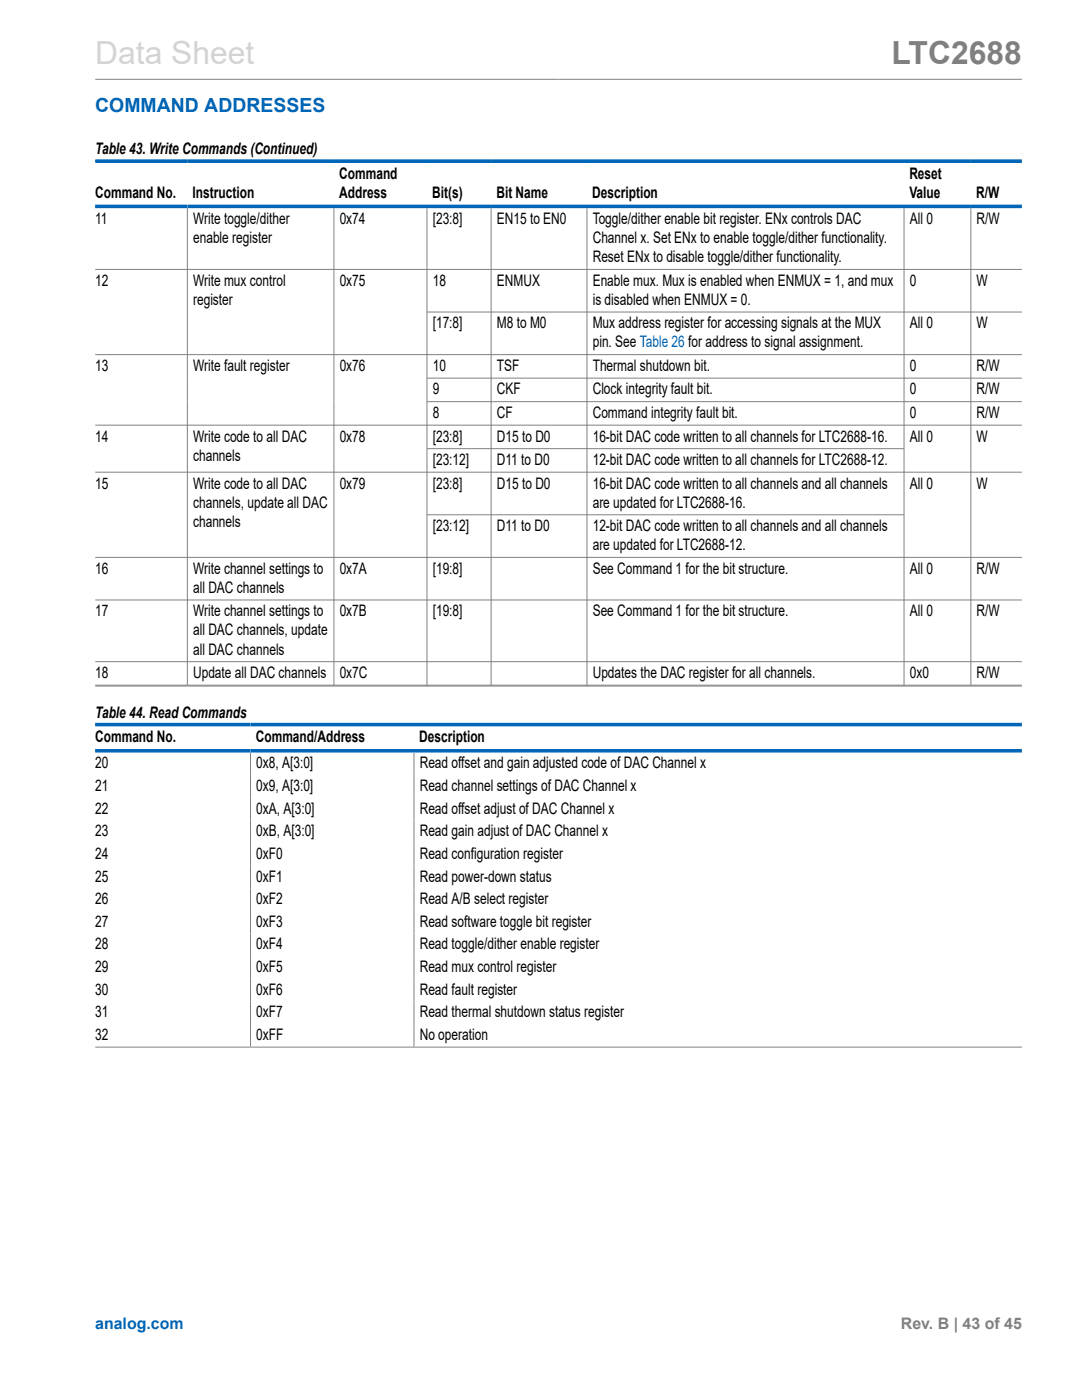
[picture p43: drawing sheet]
<svg xmlns="http://www.w3.org/2000/svg" width="216mm" height="279mm" viewBox="0 0 216 279" stroke-linecap="round" stroke-linejoin="round" font-family="sans-serif">
<defs><g id="words">
<text font-size="6.3" fill="#d3d3d3" x="19" y="12.7">Data Sheet</text>
<text font-size="6.3" fill="#808080" x="177.9" y="12.7">LTC2688</text>
<text font-size="3.9" fill="#0067b8" x="19" y="22.3">COMMAND ADDRESSES</text>
<g font-size="3.2">
<text x="19" y="30.8">Table 43. Write Commands (Continued)</text>
<text x="67.7" y="35.7">Command</text>
<text x="181.4" y="35.7">Reset</text>
<text x="19" y="39.5">Command No.</text>
<text x="38.4" y="39.5">Instruction</text>
<text x="67.7" y="39.5">Address</text>
<text x="86.3" y="39.5">Bit(s)</text>
<text x="99.1" y="39.5">Bit Name</text>
<text x="118.2" y="39.5">Description</text>
<text x="181.4" y="39.5">Value</text>
<text x="194.8" y="39.5">R/W</text>
<text x="19" y="44.7">11</text>
<text x="38.5" y="44.7">Write toggle/dither</text>
<text x="67.8" y="44.7">0x74</text>
<text x="86.3" y="44.7">[23:8]</text>
<text x="99.1" y="44.7">EN15 to EN0</text>
<text x="118.3" y="44.7">Toggle/dither enable bit register. ENx controls DAC</text>
<text x="181.5" y="44.7">All 0</text>
<text x="194.9" y="44.7">R/W</text>
<text x="38.5" y="48.5">enable register</text>
<text x="118.3" y="48.5">Channel x. Set ENx to enable toggle/dither functionality.</text>
<text x="118.3" y="52.3">Reset ENx to disable toggle/dither functionality.</text>
<text x="19" y="57">12</text>
<text x="38.5" y="57">Write mux control</text>
<text x="67.8" y="57">0x75</text>
<text x="86.3" y="57">18</text>
<text x="99.1" y="57">ENMUX</text>
<text x="118.3" y="57">Enable mux. Mux is enabled when ENMUX = 1, and mux</text>
<text x="181.5" y="57">0</text>
<text x="194.9" y="57">W</text>
<text x="38.5" y="60.8">register</text>
<text x="86.3" y="65.5">[17:8]</text>
<text x="99.1" y="65.5">M8 to M0</text>
<text x="118.3" y="60.8">is disabled when ENMUX = 0.</text>
<text x="118.3" y="65.5">Mux address register for accessing signals at the MUX</text>
<text x="181.5" y="65.5">All 0</text>
<text x="194.9" y="65.5">W</text>
<text x="118.3" y="69.3">pin. See Table 26 for address to signal assignment.</text>
<text x="19" y="74">13</text>
<text x="38.5" y="74">Write fault register</text>
<text x="67.8" y="74">0x76</text>
<text x="86.3" y="74">10</text>
<text x="99.1" y="74">TSF</text>
<text x="118.3" y="74">Thermal shutdown bit.</text>
<text x="181.5" y="74">0</text>
<text x="194.9" y="74">R/W</text>
<text x="86.3" y="78.7">9</text>
<text x="86.3" y="83.4">8</text>
<text x="99.1" y="78.7">CKF</text>
<text x="99.1" y="83.4">CF</text>
<text x="118.3" y="78.7">Clock integrity fault bit.</text>
<text x="118.3" y="83.4">Command integrity fault bit.</text>
<text x="181.5" y="78.7">0</text>
<text x="181.5" y="83.4">0</text>
<text x="194.9" y="78.7">R/W</text>
<text x="194.9" y="83.4">R/W</text>
<text x="19" y="88.1">14</text>
<text x="38.5" y="88.1">Write code to all DAC</text>
<text x="67.8" y="88.1">0x78</text>
<text x="86.3" y="88.1">[23:8]</text>
<text x="99.1" y="88.1">D15 to D0</text>
<text x="118.3" y="88.1">16-bit DAC code written to all channels for LTC2688-16.</text>
<text x="181.5" y="88.1">All 0</text>
<text x="194.9" y="88.1">W</text>
<text x="38.5" y="91.9">channels</text>
<text x="86.3" y="92.8">[23:12]</text>
<text x="99.1" y="92.8">D11 to D0</text>
<text x="118.3" y="92.8">12-bit DAC code written to all channels for LTC2688-12.</text>
<text x="19" y="97.5">15</text>
<text x="38.5" y="97.5">Write code to all DAC</text>
<text x="38.5" y="101.3">channels, update all DAC</text>
<text x="67.8" y="97.5">0x79</text>
<text x="86.3" y="97.5">[23:8]</text>
<text x="99.1" y="97.5">D15 to D0</text>
<text x="118.3" y="97.5">16-bit DAC code written to all channels and all channels</text>
<text x="118.3" y="101.3">are updated for LTC2688-16.</text>
<text x="181.5" y="97.5">All 0</text>
<text x="194.9" y="97.5">W</text>
<text x="38.5" y="105.1">channels</text>
<text x="86.3" y="106">[23:12]</text>
<text x="99.1" y="106">D11 to D0</text>
<text x="118.3" y="106">12-bit DAC code written to all channels and all channels</text>
<text x="118.3" y="109.8">are updated for LTC2688-12.</text>
<text x="19" y="114.5">16</text>
<text x="38.5" y="114.5">Write channel settings to</text>
<text x="38.5" y="118.3">all DAC channels</text>
<text x="67.8" y="114.5">0x7A</text>
<text x="86.3" y="114.5">[19:8]</text>
<text x="118.3" y="114.5">See Command 1 for the bit structure.</text>
<text x="181.5" y="114.5">All 0</text>
<text x="194.9" y="114.5">R/W</text>
<text x="19" y="123">17</text>
<text x="38.5" y="123">Write channel settings to</text>
<text x="67.8" y="123">0x7B</text>
<text x="86.3" y="123">[19:8]</text>
<text x="118.3" y="123">See Command 1 for the bit structure.</text>
<text x="181.5" y="123">All 0</text>
<text x="194.9" y="123">R/W</text>
<text x="38.5" y="126.8">all DAC channels, update</text>
<text x="38.5" y="130.6">all DAC channels</text>
<text x="19" y="135.3">18</text>
<text x="38.5" y="135.3">Update all DAC channels</text>
<text x="67.8" y="135.3">0x7C</text>
<text x="118.3" y="135.3">Updates the DAC register for all channels.</text>
<text x="181.5" y="135.3">0x0</text>
<text x="194.9" y="135.3">R/W</text>
<text x="19" y="143.3">Table 44. Read Commands</text>
<text x="19" y="148.1">Command No.</text>
<text x="51" y="148.1">Command/Address</text>
<text x="83.7" y="148.1">Description</text>
<text x="19" y="153.4">20</text>
<text x="51.1" y="153.4">0x8, A[3:0]</text>
<text x="83.8" y="153.4">Read offset and gain adjusted code of DAC Channel x</text>
<text x="19" y="157.9">21</text>
<text x="51.1" y="157.9">0x9, A[3:0]</text>
<text x="83.8" y="157.9">Read channel settings of DAC Channel x</text>
<text x="19" y="162.4">22</text>
<text x="19" y="166.9">23</text>
<text x="51.1" y="162.4">0xA, A[3:0]</text>
<text x="51.1" y="166.9">0xB, A[3:0]</text>
<text x="83.8" y="162.4">Read offset adjust of DAC Channel x</text>
<text x="83.8" y="166.9">Read gain adjust of DAC Channel x</text>
<text x="19" y="171.4">24</text>
<text x="51.1" y="171.4">0xF0</text>
<text x="83.8" y="171.4">Read configuration register</text>
<text x="19" y="175.9">25</text>
<text x="51.1" y="175.9">0xF1</text>
<text x="83.8" y="175.9">Read power-down status</text>
<text x="19" y="180.5">26</text>
<text x="19" y="185">27</text>
<text x="51.1" y="180.5">0xF2</text>
<text x="51.1" y="185">0xF3</text>
<text x="83.8" y="180.5">Read A/B select register</text>
<text x="83.8" y="185">Read software toggle bit register</text>
<text x="19" y="189.5">28</text>
<text x="51.1" y="189.5">0xF4</text>
<text x="83.8" y="189.5">Read toggle/dither enable register</text>
<text x="19" y="194">29</text>
<text x="51.1" y="194">0xF5</text>
<text x="83.8" y="194">Read mux control register</text>
<text x="19" y="198.5">30</text>
<text x="19" y="203">31</text>
<text x="51.1" y="198.5">0xF6</text>
<text x="51.1" y="203">0xF7</text>
<text x="83.8" y="198.5">Read fault register</text>
<text x="83.8" y="203">Read thermal shutdown status register</text>
<text x="19" y="207.5">32</text>
<text x="51.1" y="207.5">0xFF</text>
<text x="83.8" y="207.5">No operation</text>
</g>
<text font-size="3.2" fill="#0067b8" x="19" y="265.3">analog.com</text>
<text font-size="3.2" fill="#808080" x="179.8" y="265.3">Rev. B | 43 of 45</text>
</g></defs>
<g fill="none" stroke="#808080" stroke-width=".2">
<path d="M19 15.8h184.9M19 53.8h184.9M37.4 41.5v95.3M66.6 41.5v95.3M85.2 41.5v95.3M98 41.5v95.3M117.1 41.5v95.3M180.4 41.5v95.3M193.7 41.5v95.3M19 70.8h184.9M85.2 62.3h118.7M85.2 75.5h118.7"/>
<path d="M19 84.9h184.9M19 94.2h184.9M85.2 80.2h118.7M85.2 89.5h95.3M19 111.2h184.9M19 119.7h184.9M85.2 102.7h95.3M19 132.1h184.9M19 136.7h184.9M19 136.9h184.9M50 150.2v58.7M82.6 150.2v58.7"/>
<path d="M19 209h184.9"/>
</g>
<path d="M19 32.2h184.9M19 41.2h184.9M19 144.6h184.9M19 149.8h184.9" fill="none" stroke="#0067b8" stroke-width=".71"/>
<use href="#words"/>
</svg>
